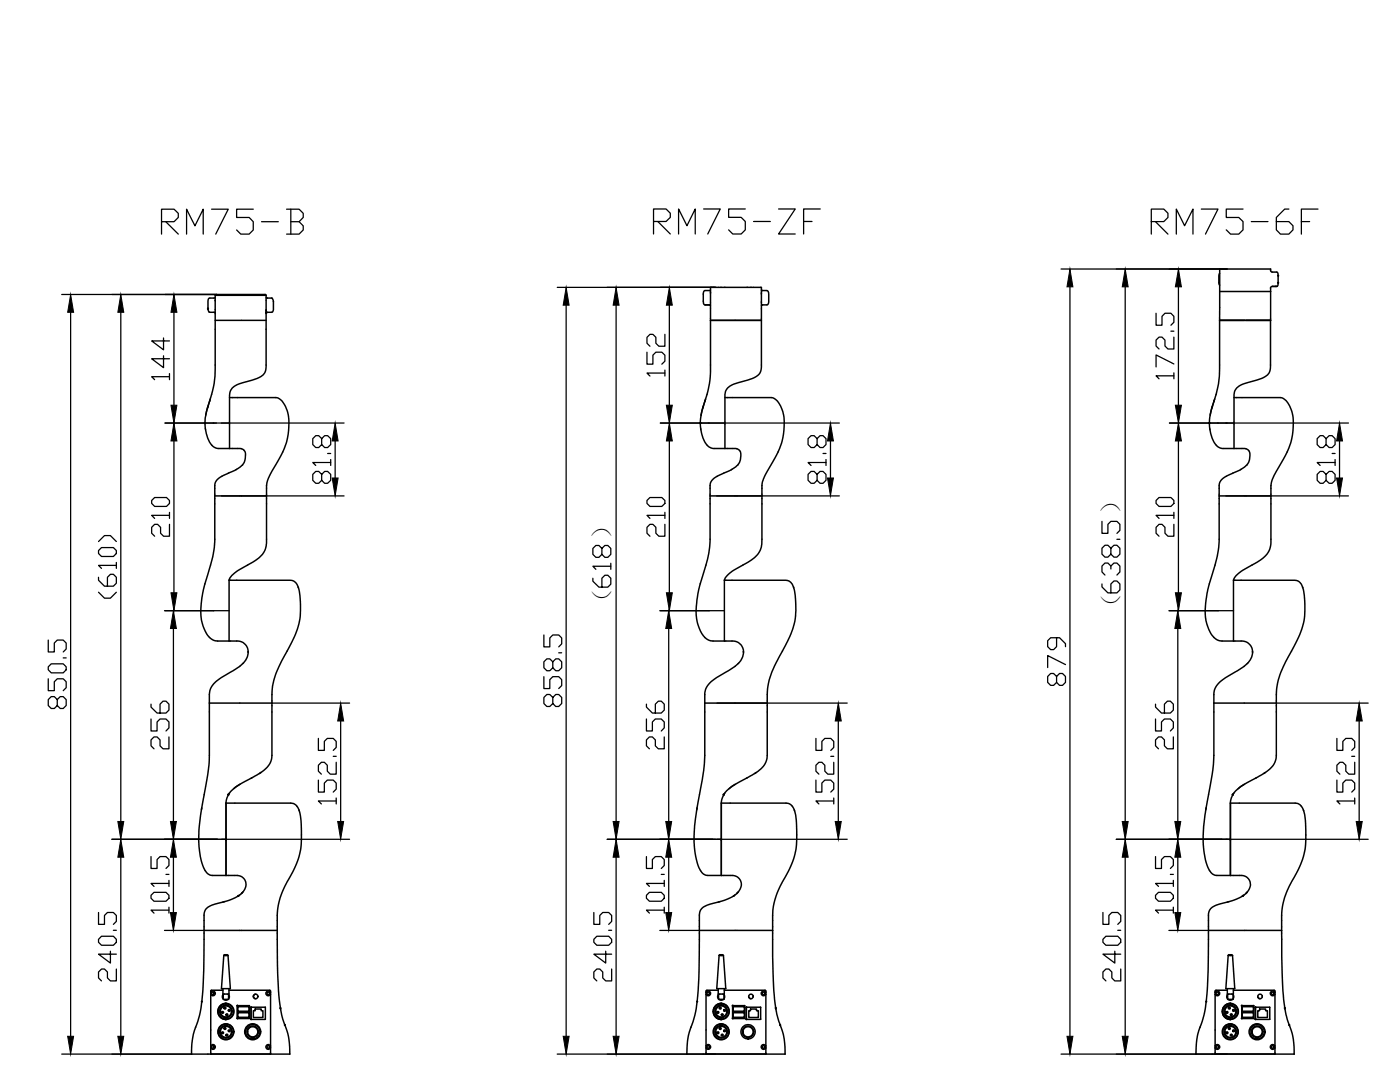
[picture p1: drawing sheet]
<svg xmlns="http://www.w3.org/2000/svg" width="279mm" height="216mm" viewBox="0 0 279 216" stroke-linecap="round" stroke-linejoin="round" font-family="sans-serif">
<defs><g id="words">
<g font-size="8.8">
<text x="31.4" y="48">RM75-B</text>
<text x="129.5" y="48">RM75-ZF</text>
<text x="229" y="48">RM75-6F</text>
</g>
<g font-size="5.1">
<text x="121.9" y="107.7" transform="rotate(-90 121.9 107.7)">）</text>
<text x="223.5" y="102.8" transform="rotate(-90 223.5 102.8)">）</text>
<text x="121.9" y="122.3" transform="rotate(-90 121.9 122.3)">（</text>
<text x="223.5" y="123.4" transform="rotate(-90 223.5 123.4)">（</text>
</g>
</g></defs>
<g fill="none" stroke="#000" stroke-width=".3">
<path d="M42.9 59.4l-1.3 .2-.1 2M43 58.9l.2-.1h9.7l.2 .1h-10.2v13.9a19.6 19.6 0 0 1-1.1 7.2l.2-.4M52.9 58.8l.2 .1v1M53.1 59.4l1.2 .1 .3 .7M53.1 60v12.8a2.48 2.48 0 0 1-2.1 2.8l-2.5 .7a3 3 0 0 0-2.6 1.9l-.1 6M141.8 58.2v.2M141.8 57.9l-1.2 .1-.1 .1-.1 2a.53 .53 0 0 0 .3 .7M152 57.9l1.1 .1a.61 .61 0 0 1 .3 .7l-.1 2-.2 .1-1.1 .1M243.4 54.5l-.2 .5v1.4l.2 .5M243.4 58.2h10.2M253.6 58.2v5.7M253.9 57.2l-.3 .1v.9"/>
<path d="M253.9 57.2h.9zM254.8 57.2l.2-.2 .1-.6v-1.7l-.3-.4a1.27 1.27 0 0 1-1.2-.2v-.4h-10.2v19.1a19.6 19.6 0 0 1-1.1 7.2l.1-.4M41.5 61.6l.2 .7M41.5 61.6h.1M41.7 62.2l1.2 .2M41.9 79.9l-.5 1.5M42.9 63.9h10.2M45.8 79.3l9.4 .1a3.2 3.2 0 0 1 2.1 2.4 13.3 13.3 0 0 1-2.3 11l-1.4 2.6-.4 1.5v10.7a5 5 0 0 1-3.3 4.9l-1.7 .9a4.5 4.5 0 0 0-2.5 2.3v.1M53.2 62.4h-.1M54.6 60.2v1.5l-.2 .6-1.3 .1v-.3M54.6 60.2h.1M140.7 60.8h.9"/>
<path d="M140.7 79.9l-.4 1.5M141.6 60.8l.2 .1M141.8 63.9h10.2zM144.7 79.3l9.4 .1a3.2 3.2 0 0 1 2 2.4 13.3 13.3 0 0 1-2.3 11l-1.2 2.2-.5 1.6v11a5.1 5.1 0 0 1-3.3 4.9l-1.8 .9a4.8 4.8 0 0 0-2.4 2.3v.1M152 63.9v-6.6h-10.2v15.5a18.5 18.5 0 0 1-1.1 7.2l.1-.4M152 63.9v8.9a2.44 2.44 0 0 1-2.2 2.8l-.6 .2a8.2 8.2 0 0 0-3.8 1.5 3.1 3.1 0 0 0-.7 2.6v4.3M242.3 79.9l-.4 1.5M243.4 63.9h10.2zM246.3 79.3l9.4 .1a3.2 3.2 0 0 1 2 2.4 13.3 13.3 0 0 1-2.3 11l-1.3 2.4-.5 1.7v10.7a4.7 4.7 0 0 1-2.8 4.6 15.9 15.9 0 0 0-3.8 2.4l-.6 .7-.2 .5M248.7 63.9h4.9M253.6 63.9v8.9a2.44 2.44 0 0 1-2.2 2.8l-.6 .2a8.2 8.2 0 0 0-3.8 1.5 3.1 3.1 0 0 0-.7 2.6v4.3M41.5 81a8.5 8.5 0 0 0 .8 7.9 1.9 1.9 0 0 0 1.4 .6h3.7a1.33 1.33 0 0 1 1.4 .4 1.33 1.33 0 0 1 .2 1.5 3.5 3.5 0 0 1-2.6 2.7l-2.1 .9"/>
<path d="M41.8 80l-.7 2.8M42.9 99h10.3M44.3 95a2.12 2.12 0 0 0-1.4 1.9v10.7a21.1 21.1 0 0 1-1.4 7l-.6 1.9a14.8 14.8 0 0 0-.3 8.5 3.7 3.7 0 0 0 2.4 2.9h4.2a2.14 2.14 0 0 1 2.3 2.2v-.1M45.8 84.6v4.9M139.9 82.8l-.1 1.6a7.6 7.6 0 0 0 1.5 4.6l1 .5h4a1.33 1.33 0 0 1 1.3 .4 1.33 1.33 0 0 1 .2 1.5 3.5 3.5 0 0 1-2.6 2.7l-.8 .3a4.1 4.1 0 0 0-2.7 2.2v11a21.1 21.1 0 0 1-1.4 7l-.6 1.9a14.6 14.6 0 0 0-.3 8.5 3.5 3.5 0 0 0 2.7 2.9h4a2.17 2.17 0 0 1 2.3 2.2v-.1M140.4 81l-.5 1.8M140.7 80l-.8 2.8M141.7 99h10.4M144.7 84.6v4.9M241.4 84.4a7.5 7.5 0 0 0 1.5 4.6l1 .5h4a1.33 1.33 0 0 1 1.3 .4 1.33 1.33 0 0 1 .2 1.5 3.5 3.5 0 0 1-2.6 2.7l-.8 .3a4.1 4.1 0 0 0-2.7 2.2v11a21.1 21.1 0 0 1-1.4 7l-.6 1.9a14.6 14.6 0 0 0-.3 8.5 3.5 3.5 0 0 0 2.7 2.9h4a2.17 2.17 0 0 1 2.3 2.2v-.1M242 81l-.6 2.2-.1 1.2M242.3 80l-.8 2.8"/>
<path d="M243.3 99h10.3M246.3 84.6v4.9M45.7 115.8h12.2a2.33 2.33 0 0 1 1.9 2.5 15.1 15.1 0 0 1-2 10.7l-.5 .9a16.8 16.8 0 0 0-3 8.7v12.1a4.3 4.3 0 0 1-2.5 3.6M45.7 115.8v12.1M59.5 117.1l.1 .2M144.6 115.8h12.2a2.29 2.29 0 0 1 1.8 2.5 14.8 14.8 0 0 1-1.9 10.7l-.6 .9a17.3 17.3 0 0 0-3 8.7v12.1a4.2 4.2 0 0 1-2.5 3.6M144.6 115.8v12.1M158.3 117.1l.1 .2M246.2 115.8h12.2a2.29 2.29 0 0 1 1.8 2.5 14.8 14.8 0 0 1-1.9 10.7l-.6 .9a16.8 16.8 0 0 0-3 8.7v12.1a4.2 4.2 0 0 1-2.5 3.6M246.2 115.8v12.1M259.9 117.1l.1 .2M48.5 132.4l-.7 .6-1.8 1.1a8.9 8.9 0 0 0-3.8 3l-.4 1.2v2"/>
<path d="M49.5 130a3.2 3.2 0 0 1-1 2.4M147.4 132.4l-.7 .6-1.8 1.1a8.9 8.9 0 0 0-3.8 3l-.4 1.2v2M148.4 130a3.1 3.1 0 0 1-1.1 2.4M249 132.4l-.7 .6-1.8 1.1a8.9 8.9 0 0 0-3.8 3l-.4 1.2v2M250 130a3.1 3.1 0 0 1-1.1 2.4M41.8 140.3v10.4a57.2 57.2 0 0 1-1.5 10.5l-.6 4.4v2.4a15.6 15.6 0 0 0 1.2 5.7 1.72 1.72 0 0 0 1.5 1h4.5a1.92 1.92 0 0 1 2.1 1.1 1.92 1.92 0 0 1-.6 2.3l-.2 .2M41.8 140.3h12.5M45.8 158.3l-.5 .9-.2 1.1M47.9 156.5l-1.3 .9M50.3 155.2a15.1 15.1 0 0 0-3.9 2.4l-.7 .8M52.1 154.1l-2 1.2M140.7 140.3v10.4a60.7 60.7 0 0 1-1.6 10.5l-.5 3.6-.1 3.3a15.7 15.7 0 0 0 1.3 5.6 1.65 1.65 0 0 0 1.5 1h4.4a1.92 1.92 0 0 1 2.1 1.1 1.92 1.92 0 0 1-.6 2.3l-.2 .2"/>
<path d="M140.7 140.3h12.4M144.6 158.3l-.5 1.1-.1 .9M146.8 156.5l-1.3 .9M149.1 155.2a15.1 15.1 0 0 0-3.9 2.4l-.7 .8M150.9 154.1l-1.9 1.2M242.3 140.3v10.4a60.7 60.7 0 0 1-1.6 10.5l-.5 3.6-.1 3.3a16.1 16.1 0 0 0 1.3 5.6 1.72 1.72 0 0 0 1.5 1h4.4a1.92 1.92 0 0 1 2.1 1.1 1.92 1.92 0 0 1-.6 2.3l-.2 .2M242.3 140.3h12.4M246.1 158.6l-.4 .6-.1 1.1M246.2 158.3l-.2 .3M248.4 156.5l-1.3 .9M250.7 155.2a15.1 15.1 0 0 0-3.9 2.4l-.7 .8M252.5 154.1l-1.9 1.2"/>
<path d="M40.3 161.2l-.1 .4M44.8 179.9l-1.3 .3a3.6 3.6 0 0 0-2.5 1.4l-.3 1a177.5 177.5 0 0 1-.3 15.7l-.1 1.7a17 17 0 0 1-1.2 4.9l-.1 .1a13.5 13.5 0 0 0-.8 5.3h3.9v-12.5l.1-.2h2.3M45.1 160.3h12.9a1.91 1.91 0 0 1 1.7 1.5M45.1 160.3v7.4M45.1 160.3v14.4M47.6 178.8l-1.5 .7-1.6 .5M47.8 178.6l-.2 .2M48.4 178.1l-.8 .7M48.5 178l-.2 .2M59.6 161.6a21.8 21.8 0 0 1 .6 5.2 14.9 14.9 0 0 1-2.9 9.1l-.7 1.4a13.4 13.4 0 0 0-1.3 5.3 139.6 139.6 0 0 0 .5 17.7l.2 .8M139.1 161.2v.4M143.7 179.9l-2.3 .6a2.11 2.11 0 0 0-1.8 2.1 177.5 177.5 0 0 1-.3 15.7l-.2 1.7a17 17 0 0 1-1.2 4.9v.1a13.5 13.5 0 0 0-.8 5.3h3.8v-12.5l.2-.2h2.2"/>
<path d="M144 160.3h12.9a1.91 1.91 0 0 1 1.7 1.5M144 160.3v7.4M144 160.3v14.4M146.4 178.8l-1.5 .7-1.6 .5M146.4 178.8h.1M146.5 178.7l-.1 .1M146.7 178.6l-.3 .2M147.2 178.1l-.8 .7M147.3 178l-.2 .2M158.5 161.6a22.7 22.7 0 0 1 .5 5.2 14.9 14.9 0 0 1-2.8 9.1l-1.1 2.3a12.3 12.3 0 0 0-.9 4.4 147.8 147.8 0 0 0 .5 17.7l.1 .8M240.7 161.2l-.1 .4M245.3 179.9l-1.3 .3a3.6 3.6 0 0 0-2.6 1.4l-.2 1a177.5 177.5 0 0 1-.3 15.7l-.2 1.7a17 17 0 0 1-1.2 4.9v.1a13.5 13.5 0 0 0-.8 5.3h3.8v-12.5l.2-.2h2.2"/>
<path d="M245.6 160.3h12.9a1.91 1.91 0 0 1 1.7 1.5M245.6 160.3v7.4M245.6 160.3v14.4M248 178.8l-1.5 .7-1.6 .5M248.3 178.6l-.3 .2M248.8 178.1l-.8 .7M248.9 178l-.2 .2M260.1 161.6a22.7 22.7 0 0 1 .5 5.2 14.9 14.9 0 0 1-2.8 9.1l-.7 1.4a13.4 13.4 0 0 0-1.3 5.3 136.5 136.5 0 0 0 .6 18.5M40.7 185.7h14.6M42.1 198a.48 .48 0 0 1 .7-.2 .48 .48 0 0 1 0 .8 .48 .48 0 0 1-.7-.2M44.5 197.3l.1 1.1M44.5 198.4a.71 .71 0 0 0 0 .9"/>
<path d="M44.6 198.4h1v1h-1zM44.6 199.4a.71 .71 0 0 0 .9 0M44.7 190.7h.8l.5 6.6h-1.8zM44.8 190.5l-.1 .1M44.8 190.5h.6l.1 .2M45.1 190.5v.2M45.6 198.4a.71 .71 0 0 1 0 .9M45.7 197.3l-.1 1.1M45.7 197.6h8.2l.1 12.7h3.8a15.5 15.5 0 0 0-1.4-7l-.4-2.2M51 198.4a.46 .46 0 0 0-.4 .4 .46 .46 0 0 0 .4 .5M54 198a.48 .48 0 0 0-.7-.2 .48 .48 0 0 0 0 .8 .48 .48 0 0 0 .7-.2M139.6 185.7h14.6"/>
<path d="M140.9 198a.48 .48 0 0 1 .7-.2 .48 .48 0 0 1 0 .8 .48 .48 0 0 1-.7-.2M143.3 197.3l.1 1.1M143.4 198.4a.71 .71 0 0 0 0 .9M143.4 198.4h1.1v1h-1.1zM143.5 199.4a.71 .71 0 0 0 .9 0M143.5 190.6l.2-.1h.5l.2 .2M143.5 190.7h.9l.4 6.6h-1.8zM143.9 190.5v.2M144.5 198.4a.71 .71 0 0 1 0 .9M144.5 197.3v1.1M144.5 197.6h8.3v12.7h3.9a16 16 0 0 0-1.4-7l-.5-2.2M149.4 198.8l.1 .3 .4 .2"/>
<path d="M152.8 198a.48 .48 0 0 0-.7-.2 .48 .48 0 0 0 0 .8 .48 .48 0 0 0 .7-.2M241.2 185.7h14.6M242.5 198a.48 .48 0 0 1 .7-.2 .48 .48 0 0 1 0 .8 .48 .48 0 0 1-.7-.2M244.9 197.3l.1 1.1M245 198.4a.71 .71 0 0 0 0 .9M245 198.4h1.1v1h-1.1zM245.1 199.4a.71 .71 0 0 0 .9 0M245.1 190.6l.2-.1h.5l.2 .2M245.1 190.7h.9l.4 6.6h-1.8zM245.5 190.5v.2M246.1 198.4a.71 .71 0 0 1 0 .9M246.1 197.3v1.1"/>
<path d="M246.1 197.6h8.3v12.7h3.9a15.5 15.5 0 0 0-1.4-7l-.5-2.2M251 198.8l.1 .3 .4 .2M254.4 198a.48 .48 0 0 0-.7-.2 .48 .48 0 0 0 0 .8 .48 .48 0 0 0 .7-.2M39.1 205h-.1M42 210.2l.1 .1h11.8l.1-.1M42.1 208.7a.48 .48 0 0 1 .7-.2 .48 .48 0 0 1 0 .8 .48 .48 0 0 1-.7-.2M42.1 210.3h11.9M44.8 200.6h.6M44.8 203h.6M45.1 200.2a1.59 1.59 0 0 0-1.6 1.6 1.59 1.59 0 0 0 1.6 1.6M47.4 200.6v2.6M47.4 203.2h2.3"/>
<path d="M47.5 200.9h2.2v.9h-2.2zM47.5 202.1h2.2v.9h-2.2zM49.7 200.6l-2.3 .1M49.8 203.2h-.1M49.8 200.7v2.5M50.1 201v2.4M50.1 201h2.9l-.1 2.4h-2.8M50.6 201.7h.3v-.4h1.2v.4h.4v1.3h-1.9zM54 208.7a.48 .48 0 0 0-.7-.2 .48 .48 0 0 0 0 .8 .48 .48 0 0 0 .7-.2M56 201.1v.3M56.9 204.5h.1M137.9 205h.1"/>
<path d="M140.9 208.7a.48 .48 0 0 1 .7-.2 .48 .48 0 0 1 0 .8 .48 .48 0 0 1-.7-.2M140.9 210.3h11.9M140.9 210.2l.1 .1h11.8v-.1M143.6 200.6h.7M143.6 203h.7M143.9 200.2a1.59 1.59 0 0 0-1.6 1.6 1.59 1.59 0 0 0 1.6 1.6M146.2 203.2h.1M146.3 200.6l-.1 2.6M146.3 200.7h2.3M146.3 203.2h2.3M146.3 200.9h2.2v.9h-2.2zM146.3 202.1h2.2v.9h-2.2z"/>
<path d="M148.6 200.6v2.6M149 201h2.8v2.4h-2.8zM149.8 201.3h1.2v.4h.3v1.3h-1.9v-1.3h.4zM152.8 208.7a.48 .48 0 0 0-.7-.2 .48 .48 0 0 0 0 .8 .48 .48 0 0 0 .7-.2M154.8 201.1l.1 .3M155.7 204.5h.1M239.5 205h.1M242.5 208.7a.48 .48 0 0 1 .7-.2 .48 .48 0 0 1 0 .8 .48 .48 0 0 1-.7-.2M242.5 210.2l.1 .1h11.8M242.5 210.3h11.9M245.2 200.6h.7M245.2 203h.7"/>
<path d="M245.5 200.2a1.59 1.59 0 0 0-1.6 1.6 1.59 1.59 0 0 0 1.6 1.6M247.9 200.6v2.6M247.9 200.7h2.3M247.9 203.2h2.3M247.9 200.9h2.2v.9h-2.2zM247.9 202.1h2.2v.9h-2.2zM250.2 200.6v.1M250.2 200.7v2.5M250.5 203.4h2.9M250.5 201v2.4M251 201.7h.4v-.4h1.2v.4h.3v1.3h-1.9zM253.4 201v2.4"/>
<path d="M253.4 201h-2.9M254.4 208.7a.48 .48 0 0 0-.7-.2 .48 .48 0 0 0 0 .8 .48 .48 0 0 0 .7-.2M254.4 210.2v.1M256.4 201.1l.1 .3M257.3 204.5h.1"/>
<circle cx="42.5" cy="198.2" r=".26"/>
<circle cx="51" cy="198.8" r=".46"/>
<circle cx="53.5" cy="198.2" r=".26"/>
<circle cx="141.3" cy="198.2" r=".26"/>
<circle cx="149.9" cy="198.8" r=".46"/>
<circle cx="152.4" cy="198.2" r=".26"/>
<circle cx="242.9" cy="198.2" r=".26"/>
<circle cx="251.5" cy="198.8" r=".46"/>
<circle cx="254" cy="198.2" r=".26"/>
<circle cx="42.5" cy="208.9" r=".26"/>
<circle cx="44.4" cy="206.1" r=".18"/>
<circle cx="44.4" cy="202" r=".18"/>
<circle cx="44.9" cy="205.2" r=".19"/>
<circle cx="44.9" cy="201.2" r=".19"/>
<circle cx="45.1" cy="205.9" r="1.6"/>
<circle cx="45.1" cy="201.8" r="1.26"/>
<circle cx="45.1" cy="205.9" r="1.26"/>
<circle cx="45.1" cy="201.8" r="1.61"/>
<circle cx="45.1" cy="205.9" r="1.1"/>
<circle cx="45.1" cy="201.8" r="1.1"/>
<circle cx="45.1" cy="205.9" r="1.51"/>
<circle cx="45.1" cy="201.8" r="1.51"/>
<circle cx="45.3" cy="202.5" r=".18"/>
<circle cx="45.3" cy="206.5" r=".18"/>
<circle cx="45.8" cy="201.6" r=".19"/>
<circle cx="45.8" cy="205.7" r=".19"/>
<circle cx="50.4" cy="205.9" r="1.6"/>
<circle cx="50.4" cy="205.9" r="1.15"/>
<circle cx="50.4" cy="205.9" r="1.42"/>
<circle cx="50.4" cy="205.9" r="1.01"/>
<circle cx="53.5" cy="208.9" r=".26"/>
<circle cx="141.3" cy="208.9" r=".26"/>
<circle cx="143.3" cy="202" r=".19"/>
<circle cx="143.3" cy="206.1" r=".19"/>
<circle cx="143.7" cy="205.2" r=".19"/>
<circle cx="143.7" cy="201.2" r=".19"/>
<circle cx="143.9" cy="205.9" r="1.6"/>
<circle cx="143.9" cy="201.8" r="1.26"/>
<circle cx="143.9" cy="205.9" r="1.26"/>
<circle cx="143.9" cy="205.9" r="1.1"/>
<circle cx="143.9" cy="201.8" r="1.1"/>
<circle cx="143.9" cy="201.8" r="1.51"/>
<circle cx="143.9" cy="205.9" r="1.51"/>
<circle cx="143.9" cy="201.8" r="1.6"/>
<circle cx="144.1" cy="202.5" r=".18"/>
<circle cx="144.1" cy="206.5" r=".18"/>
<circle cx="144.6" cy="201.6" r=".19"/>
<circle cx="144.6" cy="205.7" r=".19"/>
<circle cx="149.3" cy="205.9" r="1.15"/>
<circle cx="149.3" cy="205.9" r="1.42"/>
<circle cx="149.3" cy="205.9" r="1.02"/>
<circle cx="152.4" cy="208.9" r=".26"/>
<circle cx="242.9" cy="208.9" r=".26"/>
<circle cx="244.9" cy="206.1" r=".18"/>
<circle cx="244.9" cy="202" r=".18"/>
<circle cx="245.3" cy="201.2" r=".19"/>
<circle cx="245.3" cy="205.2" r=".19"/>
<circle cx="245.5" cy="205.9" r="1.6"/>
<circle cx="245.5" cy="205.9" r="1.26"/>
<circle cx="245.5" cy="201.8" r="1.26"/>
<circle cx="245.5" cy="205.9" r="1.1"/>
<circle cx="245.5" cy="201.8" r="1.1"/>
<circle cx="245.5" cy="205.9" r="1.51"/>
<circle cx="245.5" cy="201.8" r="1.51"/>
<circle cx="245.5" cy="201.8" r="1.6"/>
<circle cx="245.7" cy="206.5" r=".18"/>
<circle cx="245.7" cy="202.5" r=".18"/>
<circle cx="246.2" cy="201.6" r=".19"/>
<circle cx="246.2" cy="205.7" r=".19"/>
<circle cx="250.9" cy="205.9" r="1.6"/>
<circle cx="250.9" cy="205.9" r="1.15"/>
<circle cx="250.9" cy="205.9" r="1.42"/>
<circle cx="250.9" cy="205.9" r="1.02"/>
<circle cx="254" cy="208.9" r=".26"/>
</g>
<g fill="#000" stroke="#000" stroke-width=".2">
<circle cx="255.1" cy="56.4" r=".12"/>
<circle cx="255.1" cy="55" r=".12"/>
<circle cx="41.5" cy="61.6" r=".12"/>
<circle cx="53.1" cy="62.4" r=".12"/>
<circle cx="40.9" cy="84.4" r=".12"/>
<circle cx="139.8" cy="84.4" r=".12"/>
<circle cx="241.3" cy="84.4" r=".12"/>
<circle cx="241.4" cy="84.4" r=".12"/>
<circle cx="45.6" cy="158.6" r=".12"/>
<circle cx="144.4" cy="158.6" r=".12"/>
<circle cx="246" cy="158.6" r=".12"/>
<circle cx="47.6" cy="178.8" r=".12"/>
<circle cx="248" cy="178.8" r=".12"/>
<circle cx="40.3" cy="199.9" r=".12"/>
<circle cx="139.1" cy="199.9" r=".12"/>
<circle cx="240.7" cy="199.9" r=".12"/>
<circle cx="45.1" cy="203.4" r=".12"/>
<circle cx="45.1" cy="200.2" r=".12"/>
<circle cx="47.4" cy="203.2" r=".12"/>
<circle cx="47.4" cy="200.7" r=".12"/>
<circle cx="50.1" cy="201" r=".12"/>
<circle cx="50.1" cy="203.4" r=".12"/>
<circle cx="56" cy="201.1" r=".12"/>
<circle cx="56.9" cy="204.5" r=".12"/>
<circle cx="143.9" cy="203.4" r=".12"/>
<circle cx="143.9" cy="200.2" r=".12"/>
<circle cx="146.2" cy="200.7" r=".12"/>
<circle cx="146.2" cy="203.2" r=".12"/>
<circle cx="148.9" cy="203.4" r=".12"/>
<circle cx="148.9" cy="201" r=".12"/>
<circle cx="154.8" cy="201.1" r=".12"/>
<circle cx="155.7" cy="204.5" r=".12"/>
<circle cx="245.5" cy="203.4" r=".12"/>
<circle cx="245.5" cy="200.2" r=".12"/>
<circle cx="247.8" cy="200.7" r=".12"/>
<circle cx="247.8" cy="203.2" r=".12"/>
<circle cx="250.5" cy="203.4" r=".12"/>
<circle cx="250.5" cy="201" r=".12"/>
<circle cx="256.4" cy="201.1" r=".12"/>
<circle cx="257.3" cy="204.5" r=".12"/>
</g>
<g fill="none" stroke="#000" stroke-width=".25">
<path d="M12.3 58.8h30.9M111.2 57.3h31.7M211.8 53.7h33.1M213.5 57.2v149.6M224.6 57.2v106.7M235.2 57.2v23.7M14.1 62.3v144.5M24.1 62.3v101.6M32.6 71v2.4l-2.3-1.8h3.5M32.6 67.4v2.4l-2.3-1.8h3.5M33.8 75.2h-3.5l.6 .6M33.8 74.5v1.3"/>
<path d="M34.7 62.3v18.6M113 60.9v145.9M123 60.9v103M129.1 70.3v2.4h1.2v-1.8l.6-.6h1.2l.6 .6v1.2l-.6 .6M132.7 74.4h-3.6l.6 .6M132.7 66.7v2.4h-1.2l-.6-.6v-1.2l-.6-.6h-.6l-.6 .6v1.2l.6 .6M132.7 73.9v1.1M133.6 60.9v20M230.7 62.5v2.4h1.2v-1.8l.6-.6h1.2l.6 .6v1.2l-.6 .6M233.7 66.1h.6M234.3 75h-3.6l.6 .6M234.3 72.6l-3.6-1.8v2.4"/>
<path d="M234.3 67.3v2.3h-1.2l-.6-.6v-1.1l-.6-.6h-.6l-.6 .6v1.1l.6 .6M234.3 74.4v1.2M30.3 99.9l.6-.6h2.3l.6 .6v.6l-.6 .5h-2.3l-.6-.5zM32.9 84.4h35.8M34.7 88v30.3M44.2 99h24.5M64.2 94.7l.6-.6h.6l.6 .6v1.1l-.6 .6h-.6l-.6-.6v-1.1l-.6-.6h-.6l-.6 .6v1.1l.6 .6h.6l.6-.6M64.2 87.5l.6-.6h.6l.6 .6v1.2l-.6 .6h-.6l-.6-.6v-1.2l-.6-.6h-.6l-.6 .6v1.2l.6 .6h.6l.6-.6M65.4 90.5h.6M66 92.3h-3.6l.6 .6M66 91.7v1.2M66.9 88v7.4"/>
<path d="M129.7 99.3h2.4l.6 .6v.6l-.6 .5h-2.4l-.6-.5v-.6zM131.8 84.4h35.7M133.6 88v30.3M143 99h24.5M163.1 94.7l.6-.6h.6l.5 .6v1.1l-.5 .6h-.6l-.6-.6v-1.1l-.6-.6h-.6l-.6 .6v1.1l.6 .6h.6l.6-.6M163.1 87.5l.6-.6h.6l.5 .6v1.2l-.5 .6h-.6l-.6-.6v-1.2l-.6-.6h-.6l-.6 .6v1.2l.6 .6h.6l.6-.6M164.3 90.5h.5M164.8 92.3h-3.5l.6 .6M164.8 91.7v1.2M165.7 88v7.4M231.3 99.3h2.4l.6 .6v.6l-.6 .5h-2.4l-.6-.5v-.6zM233.4 84.4h35.7"/>
<path d="M235.2 88v30.3M244.6 99h24.5M264.6 94.7l.7-.6h.6l.5 .6v1.1l-.5 .6h-.6l-.7-.6v-1.1l-.5-.6h-.6l-.6 .6v1.1l.6 .6h.6l.5-.6M264.6 87.5l.7-.6h.6l.5 .6v1.2l-.5 .6h-.6l-.7-.6v-1.2l-.5-.6h-.6l-.6 .6v1.2l.6 .6h.6l.5-.6M265.9 90.5h.5M266.4 92.3h-3.5l.6 .6M266.4 91.7v1.2M267.3 88v7.4M19.7 118.2l1.1 1.2h1.2l1.2-1.2M19.7 115.2v.6l1.1 1.2h1.8l.6-.6v-1.2l-.6-.6h-.6l-.6 .6v1.8M19.7 109.9l.6-.6h2.3l.6 .6v.5l-.6 .6h-2.3l-.6-.6zM19.7 108.1l1.1-1.2h1.2l1.2 1.2"/>
<path d="M23.2 112.8h-3.5l.6 .6M23.2 112.2v1.2M33.8 104.6v2.4h-1.2l-.6-.6v-1.2l-.5-.6h-.6l-.6 .6v1.2l.6 .6M33.8 102.8h-3.5l.6 .6M33.8 102.2v1.2M118.3 115.4v.6l1.2 1.2h1.8l.6-.6v-1.2l-.6-.6h-.6l-.6 .6v1.8M120.1 109.4l.6-.6h.6l.6 .6v1.2l-.6 .6h-.6l-.6-.6v-1.2l-.6-.6h-.6l-.6 .6v1.2l.6 .6h.6l.6-.6M121.9 113h-3.6l.6 .6M121.9 112.4v1.2M132.7 104.6v2.4h-1.2l-.6-.6v-1.2l-.6-.6h-.6l-.6 .6v1.2l.6 .6M132.7 102.8h-3.6l.6 .6M132.7 102.2v1.2"/>
<path d="M219.9 116.5v.6l1.2 1.2h1.8l.6-.6v-1.2l-.6-.6h-.6l-.6 .6v1.8M219.9 104v2.4h1.2v-1.8l.6-.6h1.2l.6 .6v1.2l-.6 .6M221.7 113.5v-.6l-.6-.5h-.6l-.6 .5v1.2l.6 .6M221.7 112.9l.6-.5h.6l.6 .5v1.2l-.6 .6M221.7 109.4l.6-.6h.6l.6 .6v1.2l-.6 .6h-.6l-.6-.6v-1.2l-.6-.6h-.6l-.6 .6v1.2l.6 .6h.6l.6-.6M222.9 107.6h.6M234.3 104.6v2.4h-1.2l-.6-.6v-1.2l-.6-.6h-.6l-.6 .6v1.2l.6 .6M234.3 102.8h-3.6l.6 .6M234.3 102.2v1.2M9.6 135.4v2.4h1.2v-1.8l.6-.6h1.2l.6 .6v1.2l-.6 .6M9.6 127.7v2.4h1.2v-1.8l.6-.6h1.2l.6 .6v1.2l-.6 .6M10.2 132.5h2.4l.6 .6v.5l-.6 .7h-2.4l-.6-.7v-.5z"/>
<path d="M11.4 139.6l.6-.6h.6l.6 .6v1.2l-.6 .6h-.6l-.6-.6v-1.2l-.6-.6h-.6l-.6 .6v1.2l.6 .6h.6l.6-.6M12.6 131.3h.6M32.8 121.9h12.9M34.6 125.4v38.5M108.5 135v2.4h1.2v-1.8l.6-.6h1.2l.6 .6v1.2l-.6 .6M108.5 126.7v2.4h1.2v-1.8l.6-.6h1.2l.6 .6v1.2l-.6 .6M110.3 139.2l.6-.6h.6l.6 .6v1.2l-.6 .6h-.6l-.6-.6v-1.2l-.6-.6h-.6l-.6 .6v1.2l.6 .6h.6l.6-.6M110.3 132.1l.6-.6h.6l.6 .6v1.1l-.6 .6h-.6l-.6-.6v-1.1l-.6-.6h-.6l-.6 .6v1.1l.6 .6h.6l.6-.6M111.5 130.3h.6M131.7 121.9h12.9M133.5 125.4v38.5M210.9 135l.6-.6h.5l.6 .6v1.2l-.6 .6h-.5l-.6-.6v-1.2l-.6-.6h-.6l-.6 .6v1.2l.6 .6h.6l.6-.6"/>
<path d="M210.9 127.3v1.7l-.6 .6h-.6l-.6-.6v-1.2l.6-.5h1.8l1.1 1.1v.6M212.6 132.6l-3.5-1.8v2.4M233.3 121.9h12.9M235.1 125.4v38.5M30.1 143.5v2.4h1.2v-1.8l.6-.6h1.2l.6 .6v1.1l-.6 .7M30.1 140.5v.6l1.2 1.2h1.8l.6-.6v-1.2l-.6-.6h-.6l-.6 .6v1.8M33.7 147v2.4h-1.2l-.6-.6v-1.2l-.6-.6h-.6l-.6 .6v1.2l.6 .6M54.3 140.3h15.5M63.5 155.7v2.4h1.2v-1.8l.6-.6h1.2l.6 .6v1.2l-.6 .6M63.5 147.3v2.4h1.2v-1.8l.6-.6h1.2l.6 .6v1.2l-.6 .6M66.5 150.9h.6M67.1 159.8h-3.6l.6 .6"/>
<path d="M67.1 152.1v2.4h-1.2l-.6-.6v-1.2l-.6-.6h-.6l-.6 .6v1.2l.6 .6M67.1 159.2v1.2M68 143.9v20M129 143.5v2.4h1.2v-1.8l.6-.6h1.2l.6 .6v1.1l-.6 .7M129 140.5v.6l1.2 1.2h1.8l.6-.6v-1.2l-.6-.6h-.6l-.6 .6v1.8M132.6 147v2.4h-1.2l-.6-.6v-1.2l-.6-.6h-.6l-.6 .6v1.2l.6 .6M143.1 140.3h26M162.8 155.7v2.4h1.2v-1.8l.6-.6h1.2l.6 .6v1.2l-.6 .6M162.8 147.3v2.4h1.2v-1.8l.6-.6h1.2l.6 .6v1.2l-.6 .6M165.8 150.9h.6M166.4 159.8h-3.6l.6 .6M166.4 152.1v2.4h-1.2l-.6-.6v-1.2l-.6-.6h-.6l-.6 .6v1.2l.6 .6"/>
<path d="M166.4 159.2v1.2M167.3 143.9v20M230.6 143.5v2.4h1.2v-1.8l.6-.6h1.2l.6 .6v1.1l-.6 .7M230.6 140.5v.6l1.2 1.2h1.8l.6-.6v-1.2l-.6-.6h-.6l-.6 .6v1.8M234.2 147v2.4h-1.2l-.6-.6v-1.2l-.6-.6h-.6l-.6 .6v1.2l.6 .6M254.7 140.3h18.4M266.8 155.7v2.4h1.2v-1.8l.6-.6h1.2l.6 .6v1.2l-.6 .6M266.8 147.3v2.4h1.2v-1.8l.6-.6h1.2l.6 .6v1.2l-.6 .6M269.8 150.9h.6M270.4 159.8h-3.6l.6 .6M270.4 152.1v2.4h-1.2l-.6-.6v-1.2l-.6-.6h-.6l-.6 .6v1.2l.6 .6M270.4 159.2v1.2"/>
<path d="M271.3 143.9v20M22.3 167.5h47.5M24.1 171v35.8M30.1 178.6l.6-.5h2.4l.6 .5v.6l-.6 .6h-2.4l-.6-.6zM30.1 170.9v2.4h1.2v-1.8l.6-.6h1.2l.6 .6v1.2l-.6 .6M33.1 174.5h.6M33.7 176.3h-3.6l.6 .6M33.7 175.7v1.2M34.6 171v11.1M121.2 167.5h47.9M123 171v35.8M129 178.6l.6-.5h2.4l.6 .5v.6l-.6 .6h-2.4l-.6-.6z"/>
<path d="M129 170.9v2.4h1.2v-1.8l.6-.6h1.2l.6 .6v1.2l-.6 .6M132 174.5h.6M132.6 176.3h-3.6l.6 .6M132.6 175.7v1.2M133.5 171v11.1M222.8 167.5h50.3M224.6 171v35.8M230.6 178.6l.6-.5h2.4l.6 .5v.6l-.6 .6h-2.4l-.6-.6zM230.6 170.9v2.4h1.2v-1.8l.6-.6h1.2l.6 .6v1.2l-.6 .6M233.6 174.5h.6M234.2 176.3h-3.6l.6 .6M234.2 175.7v1.2"/>
<path d="M235.1 171v11.1M19.7 182.1v2.3h1.1v-1.7l.6-.6h1.2l.6 .6v1.2l-.6 .5M20.3 186.8h2.3l.6 .6v.6l-.6 .6h-2.3l-.6-.6v-.6zM22 189.8v2.4l-2.3-1.8h3.5M22.6 185.6h.6M23.2 193.4v2.3h-1.2l-.6-.6v-1.1l-.6-.6h-.5l-.6 .6v1.1l.6 .6M32.8 185.7h7.9M33.7 181.6h-3.6l.6 .6M33.7 181v1.2M118.5 182.1v2.3h1.2v-1.7l.6-.6h1.2l.6 .6v1.2l-.6 .5M119.1 186.8h2.4l.6 .6v.6l-.6 .6h-2.4l-.6-.6v-.6zM120.9 189.8v2.4l-2.4-1.8h3.6"/>
<path d="M121.5 185.6h.6M122.1 193.4v2.3h-1.2l-.6-.6v-1.1l-.6-.6h-.6l-.6 .6v1.1l.6 .6M131.7 185.7h7.9M132.6 181.6h-3.6l.6 .6M132.6 181v1.2M220.1 182.1v2.3h1.2v-1.7l.6-.6h1.2l.6 .6v1.2l-.6 .5M220.7 186.8h2.4l.6 .6v.6l-.6 .6h-2.4l-.6-.6v-.6zM222.5 189.8v2.4l-2.4-1.8h3.6M223.1 185.6h.6M223.7 193.4v2.3h-1.2l-.6-.6v-1.1l-.6-.6h-.6l-.6 .6v1.1l.6 .6M233.3 185.7h7.9M234.2 181.6h-3.6l.6 .6"/>
<path d="M234.2 181v1.2M12.3 210.3h25.9M111.2 210.3h31.6M211.8 210.3h33.1"/>
</g>
<path d="M45.8 84.2v.4M144.7 84.2v.4M246.3 84.2v.4" fill="none" stroke="#000" stroke-width=".3"/>
<path d="M43.4 167.5h1.7M142.2 167.5h1.8M243.8 167.5h1.8" fill="none" stroke="#000" stroke-width=".2"/>
<g fill="#000" stroke="#000" stroke-width=".2">
<path d="M213.5 53.7l.6 3.5h-1.2zM224.6 53.7l.5 3.5h-1.1zM235.2 53.7l.6 3.5h-1.2zM14.1 58.8l.6 3.5h-1.2zM24.1 58.8l.6 3.5h-1.2zM34.7 58.8l.6 3.5h-1.2zM113 57.3l.6 3.6h-1.2zM123 57.3l.5 3.6h-1.1zM133.6 57.3l.6 3.6h-1.2zM34.7 84.4l.6 3.6h-1.2zM34.1 80.9h1.2l-.6 3.5zM66.9 84.4l.6 3.6h-1.2z"/>
<path d="M66.3 95.4h1.2l-.6 3.6zM133.6 84.4l.6 3.6h-1.2zM133 80.9h1.2l-.6 3.5zM165.7 84.4l.6 3.6h-1.2zM165.1 95.4h1.2l-.6 3.6zM235.2 84.4l.6 3.6h-1.2zM234.6 80.9h1.2l-.6 3.5zM267.3 84.4l.6 3.6h-1.2zM266.7 95.4h1.2l-.6 3.6zM34.1 118.3h1.2l-.6 3.6zM133 118.3h1.2l-.6 3.6zM234.6 118.3h1.2l-.6 3.6z"/>
<path d="M34.6 121.9l.6 3.5h-1.2zM133.5 121.9l.5 3.5h-1.1zM235.1 121.9l.5 3.5h-1.1zM68 140.3l.6 3.6h-1.2zM167.3 140.3l.6 3.6h-1.2zM271.3 140.3l.6 3.6h-1.2zM24.1 167.5l.6 3.5h-1.2zM23.5 163.9h1.2l-.6 3.6zM34.6 167.5l.6 3.5h-1.2zM34 163.9h1.2l-.6 3.6zM67.4 163.9h1.2l-.6 3.6zM123 167.5l.5 3.5h-1.1z"/>
<path d="M122.4 163.9h1.1l-.5 3.6zM133.5 167.5l.5 3.5h-1.1zM132.9 163.9h1.1l-.5 3.6zM166.7 163.9h1.2l-.6 3.6zM224.6 167.5l.5 3.5h-1.1zM224 163.9h1.1l-.5 3.6zM235.1 167.5l.5 3.5h-1.1zM234.5 163.9h1.1l-.5 3.6zM270.7 163.9h1.2l-.6 3.6zM34 182.1h1.2l-.6 3.6zM132.9 182.1h1.1l-.5 3.6zM234.5 182.1h1.1l-.5 3.6z"/>
<path d="M13.5 206.8h1.2l-.6 3.5zM23.5 206.8h1.2l-.6 3.5zM112.4 206.8h1.2l-.6 3.5zM122.4 206.8h1.1l-.5 3.5zM212.9 206.8h1.2l-.6 3.5zM224 206.8h1.1l-.5 3.5z"/>
</g>
<use href="#words"/>
</svg>
